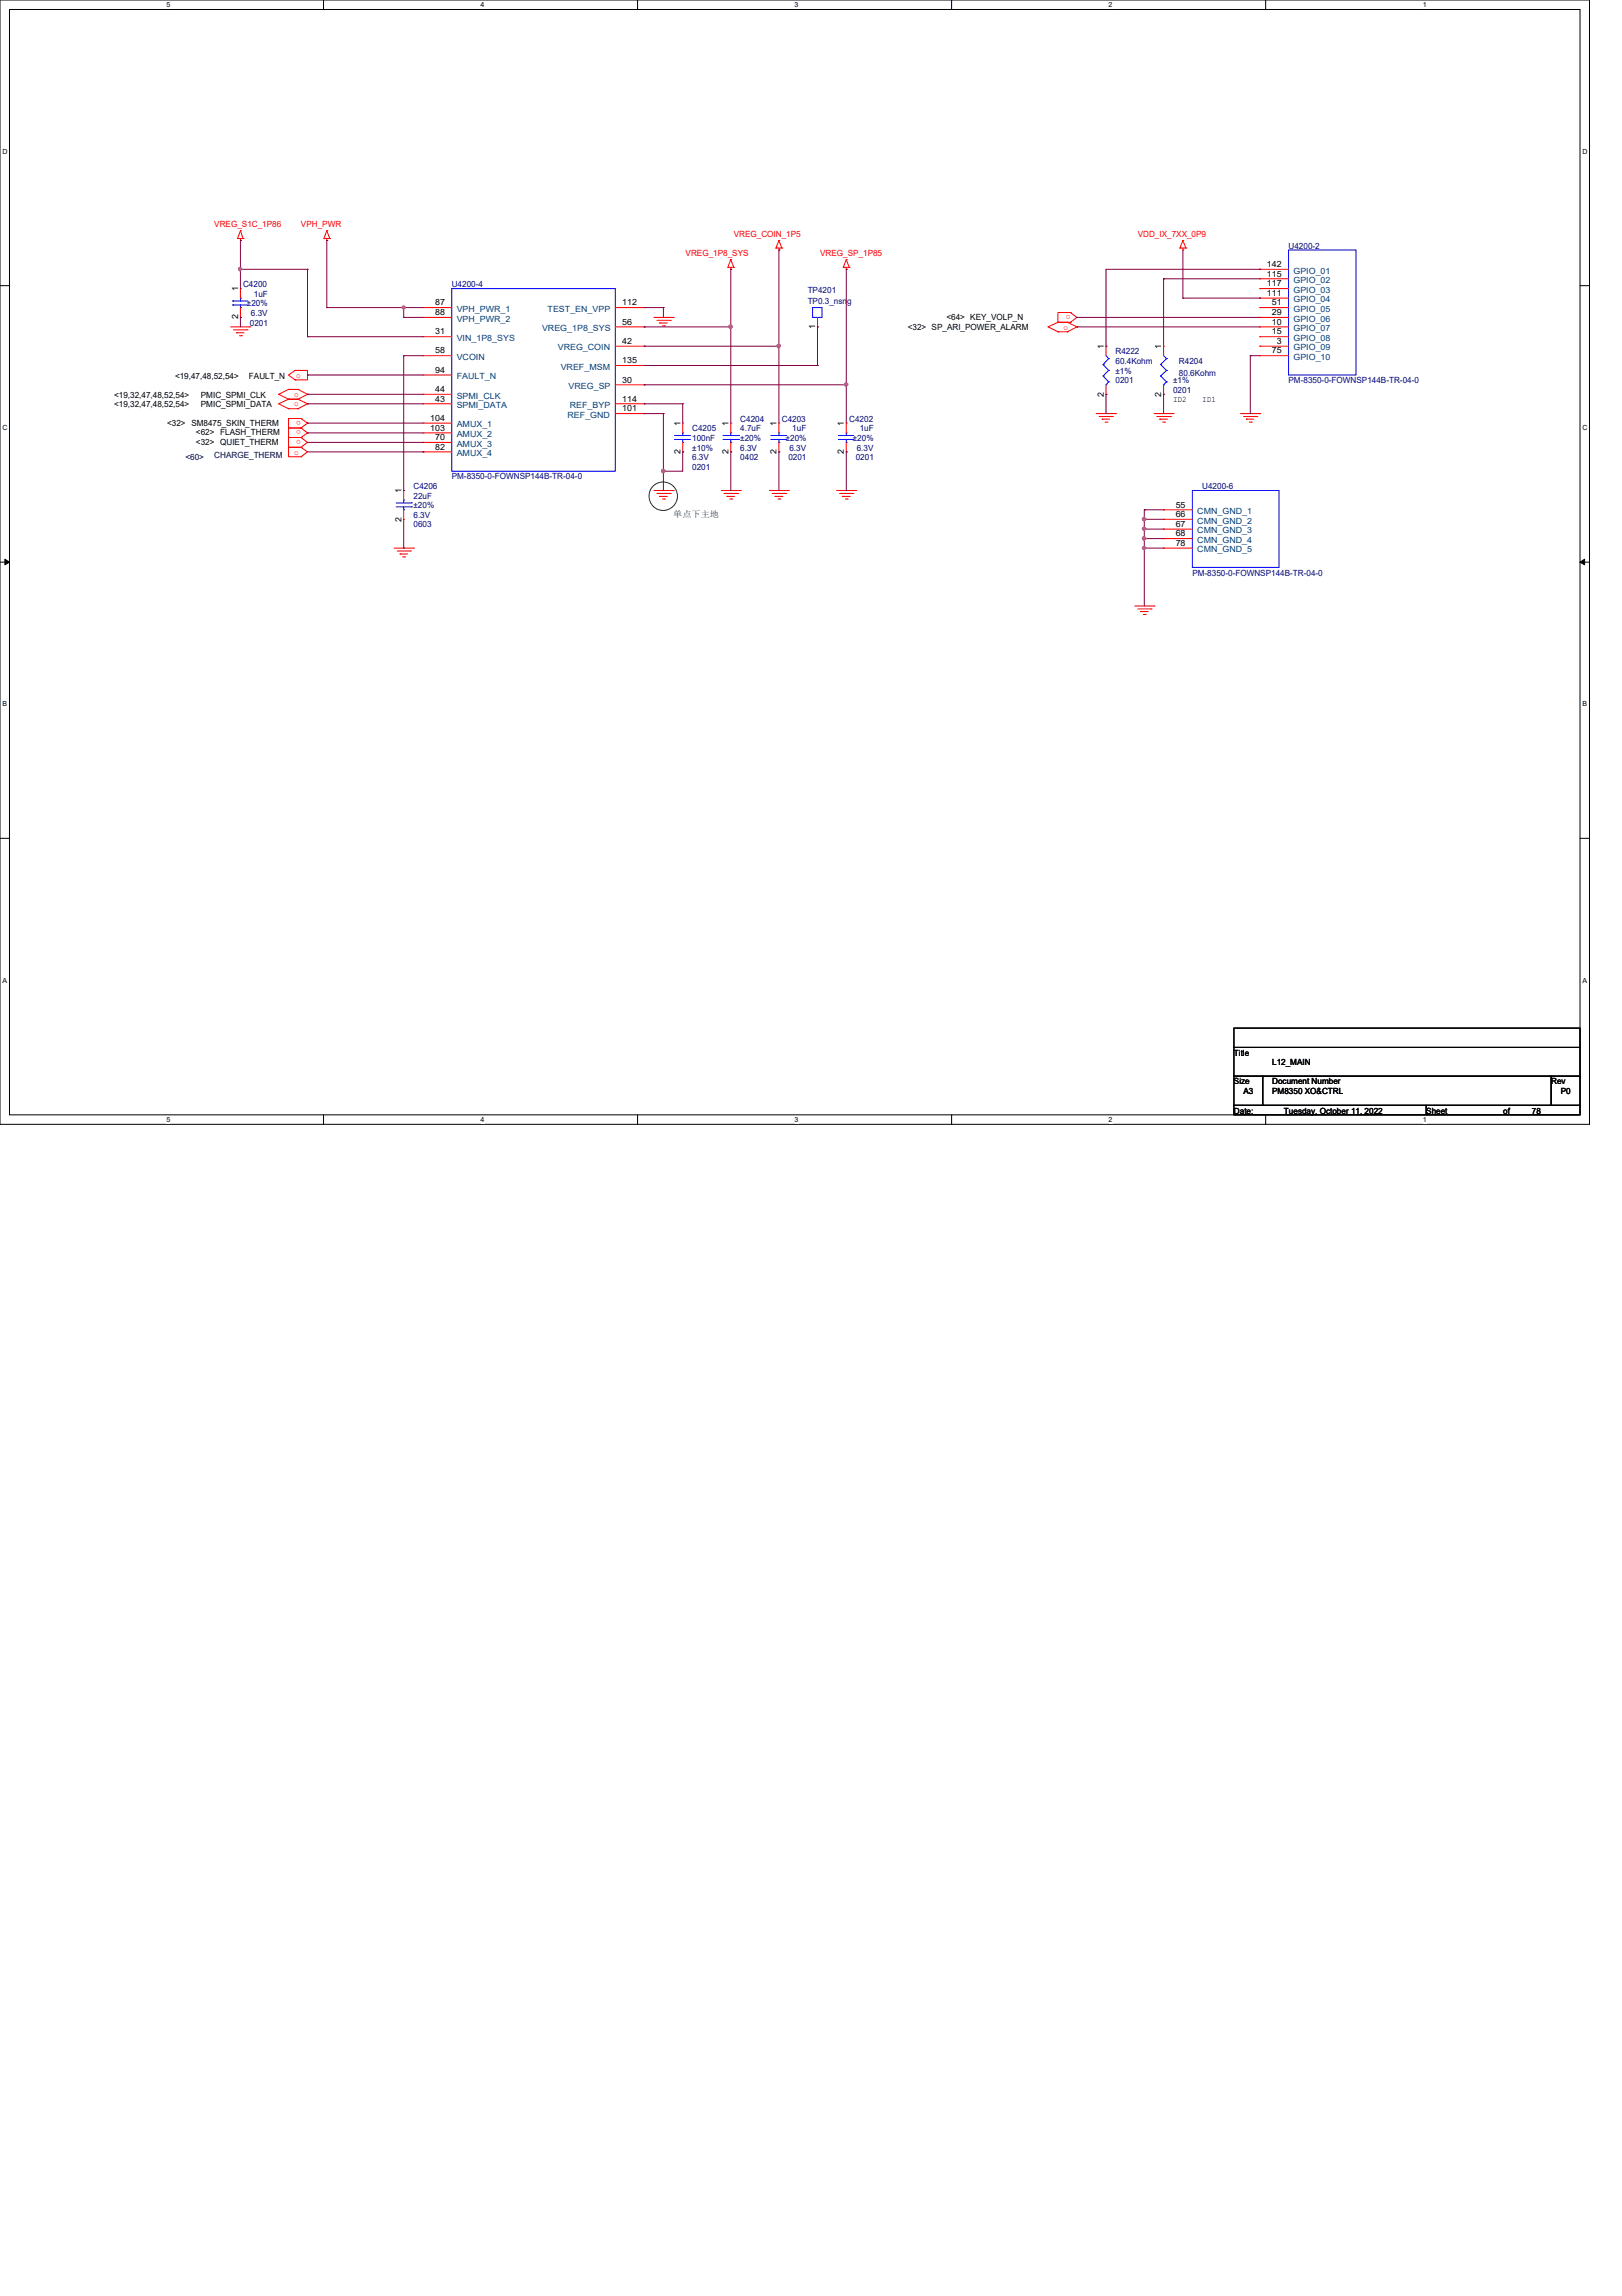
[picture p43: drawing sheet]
<svg xmlns="http://www.w3.org/2000/svg" width="210mm" height="297mm" viewBox="0 0 210 297" stroke-linecap="round" stroke-linejoin="round" font-family="sans-serif">
<defs><g id="words">
<g font-size="1.1" fill="#f00">
<text x="27.7" y="29.4">VREG_S1C_1P86</text>
<text x="38.9" y="29.4">VPH_PWR</text>
<text x="88.7" y="33.1">VREG_1P8_SYS</text>
<text x="95" y="30.6">VREG_COIN_1P5</text>
<text x="106.1" y="33.1">VREG_SP_1P85</text>
<text x="147.2" y="30.6">VDD_IX_7XX_0P9</text>
<text x="138.5" y="40.8" transform="rotate(-180 138.5 40.8)">o</text>
<text x="137.6" y="42.6">o</text>
<text x="38.1" y="51.3">o</text>
<text x="38.1" y="52.6">o</text>
<text x="38.3" y="48.9">o</text>
<text x="38.1" y="58.8">o</text>
<text x="38.9" y="54.4" transform="rotate(-180 38.9 54.4)">o</text>
<text x="38.9" y="56.9" transform="rotate(-180 38.9 56.9)">o</text>
<text x="38.9" y="55.7" transform="rotate(-180 38.9 55.7)">o</text>
</g>
<g font-size="1.1">
<text x="164" y="34.5">142</text>
<text x="164" y="35.8">115</text>
<text x="30.8" y="41.3" transform="rotate(-90 30.8 41.3)">2</text>
<text x="30.8" y="37.7" transform="rotate(-90 30.8 37.7)">1</text>
<text x="56.3" y="39.5">87</text>
<text x="56.3" y="40.8">88</text>
<text x="80.5" y="42">56</text>
<text x="80.5" y="39.5">112</text>
<text x="122.5" y="41.4">&lt;64&gt; KEY_VOLP_N</text>
<text x="164" y="37">117</text>
<text x="164" y="38.3">111</text>
<text x="164.6" y="39.5">51</text>
<text x="164.6" y="40.8">29</text>
<text x="164.6" y="42">10</text>
<text x="56.3" y="43.3">31</text>
<text x="56.3" y="45.7">58</text>
<text x="80.5" y="47">135</text>
<text x="80.5" y="44.5">42</text>
<text x="105.5" y="42.6" transform="rotate(-90 105.5 42.6)">1</text>
<text x="117.5" y="42.8">&lt;32&gt; SP_ARI_POWER_ALARM</text>
<text x="142.8" y="45.1" transform="rotate(-90 142.8 45.1)">1</text>
<text x="150.3" y="45.1" transform="rotate(-90 150.3 45.1)">1</text>
<text x="164.6" y="43.3">15</text>
<text x="164.6" y="45.7">75</text>
<text x="165.2" y="44.5">3</text>
<text x="14.8" y="51.4">&lt;19,32,47,48,52,54&gt;</text>
<text x="14.8" y="52.7">&lt;19,32,47,48,52,54&gt;</text>
<text x="22.6" y="49">&lt;19,47,48,52,54&gt;</text>
<text x="26" y="51.4">PMIC_SPMI_CLK</text>
<text x="26" y="52.7">PMIC_SPMI_DATA</text>
<text x="32.2" y="49">FAULT_N</text>
<text x="56.3" y="48.2">94</text>
<text x="56.3" y="50.7">44</text>
<text x="56.3" y="51.9">43</text>
<text x="80.5" y="53.2">101</text>
<text x="80.5" y="49.5">30</text>
<text x="80.5" y="51.9">114</text>
<text x="142.8" y="51.3" transform="rotate(-90 142.8 51.3)">2</text>
<text x="150.3" y="51.3" transform="rotate(-90 150.3 51.3)">2</text>
<text x="151.8" y="51.9">ID2</text>
<text x="155.6" y="51.9">ID1</text>
<text x="21.6" y="55.1">&lt;32&gt; SM8475_SKIN_THERM</text>
<text x="25.4" y="57.5">&lt;32&gt; QUIET_THERM</text>
<text x="25.4" y="56.3">&lt;62&gt; FLASH_THERM</text>
<text x="55.7" y="54.4">104</text>
<text x="55.7" y="55.7">103</text>
<text x="56.3" y="56.9">70</text>
<text x="56.3" y="58.2">82</text>
<text x="88.1" y="58.8" transform="rotate(-90 88.1 58.8)">2</text>
<text x="88.1" y="55.1" transform="rotate(-90 88.1 55.1)">1</text>
<text x="94.3" y="58.8" transform="rotate(-90 94.3 58.8)">2</text>
<text x="94.3" y="55.1" transform="rotate(-90 94.3 55.1)">1</text>
<text x="100.5" y="58.8" transform="rotate(-90 100.5 58.8)">2</text>
<text x="100.5" y="55.1" transform="rotate(-90 100.5 55.1)">1</text>
<text x="109.2" y="58.8" transform="rotate(-90 109.2 58.8)">2</text>
<text x="109.2" y="55.1" transform="rotate(-90 109.2 55.1)">1</text>
<text x="51.9" y="63.8" transform="rotate(-90 51.9 63.8)">1</text>
<text x="152.1" y="65.7">55</text>
<text x="51.9" y="67.5" transform="rotate(-90 51.9 67.5)">2</text>
<text x="152.1" y="66.9">66</text>
<text x="152.1" y="68.2">67</text>
<text x="152.1" y="69.4">68</text>
<text x="152.1" y="70.6">78</text>
<text x="159.7" y="136.6">Title</text>
<text x="164.6" y="137.8">L12_MAIN</text>
<text x="159.7" y="140.3">Size</text>
<text x="160.9" y="141.6">A3</text>
<text x="164.6" y="140.3">Document Number</text>
<text x="164.6" y="141.6">PM8350 XO&amp;CTRL</text>
<text x="200.7" y="140.3">Rev</text>
<text x="202" y="141.6">P0</text>
<text x="159.7" y="144.1">Date:</text>
<text x="166.2" y="144.1">Tuesday, October 11, 2022</text>
<text x="184.6" y="144.1">Sheet</text>
<text x="194.5" y="144.1">of</text>
<text x="198.2" y="144.1">78</text>
</g>
<g font-size="1.1" fill="#000080">
<text x="166.8" y="32.2">U4200-2</text>
<text x="31.5" y="37.1">C4200</text>
<text x="32" y="39.6">±20%</text>
<text x="32.5" y="40.9">6.3V</text>
<text x="32.9" y="38.4">1uF</text>
<text x="58.5" y="37.1">U4200-4</text>
<text x="104.5" y="37.9">TP4201</text>
<text x="104.5" y="39.4">TP0.3_nsng</text>
<text x="32.3" y="42.1">0201</text>
<text x="144.4" y="45.8">R4222</text>
<text x="144.4" y="47.1">60.4Kohm</text>
<text x="152.6" y="47.1">R4204</text>
<text x="144.4" y="48.3">±1%</text>
<text x="144.4" y="49.6">0201</text>
<text x="151.8" y="49.6">±1%</text>
<text x="151.8" y="50.8">0201</text>
<text x="152.6" y="48.6">80.6Kohm</text>
<text x="166.8" y="49.6">PM-8350-0-FOWNSP144B-TR-04-0</text>
<text x="89.6" y="55.8">C4205</text>
<text x="89.6" y="57.1">100nF</text>
<text x="89.6" y="59.5">6.3V</text>
<text x="89.6" y="58.3">±10%</text>
<text x="95.8" y="54.6">C4204</text>
<text x="95.8" y="55.8">4.7uF</text>
<text x="95.8" y="59.5">0402</text>
<text x="95.8" y="58.3">6.3V</text>
<text x="95.8" y="57.1">±20%</text>
<text x="101.2" y="54.6">C4203</text>
<text x="101.7" y="57.1">±20%</text>
<text x="102" y="59.5">0201</text>
<text x="102.2" y="58.3">6.3V</text>
<text x="102.5" y="55.8">1uF</text>
<text x="109.9" y="54.6">C4202</text>
<text x="110.4" y="57.1">±20%</text>
<text x="110.7" y="59.5">0201</text>
<text x="110.9" y="58.3">6.3V</text>
<text x="111.3" y="55.8">1uF</text>
<text x="53.5" y="63.3">C4206</text>
<text x="53.5" y="64.5">22uF</text>
<text x="53.5" y="65.7">±20%</text>
<text x="58.5" y="62">PM-8350-0-FOWNSP144B-TR-04-0</text>
<text x="89.6" y="60.8">0201</text>
<text x="155.6" y="63.3">U4200-6</text>
<text x="53.5" y="68.2">0603</text>
<text x="53.5" y="67">6.3V</text>
<text x="154.3" y="74.5">PM-8350-0-FOWNSP144B-TR-04-0</text>
</g>
<g font-size="1.1" fill="#004080">
<text x="167.4" y="35.4">GPIO_01</text>
<text x="59.1" y="40.3">VPH_PWR_1</text>
<text x="59.1" y="41.6">VPH_PWR_2</text>
<text x="70.9" y="40.3">TEST_EN_VPP</text>
<text x="167.4" y="36.6">GPIO_02</text>
<text x="167.4" y="37.9">GPIO_03</text>
<text x="167.4" y="39.1">GPIO_04</text>
<text x="167.4" y="40.3">GPIO_05</text>
<text x="167.4" y="41.6">GPIO_06</text>
<text x="59.1" y="44.1">VIN_1P8_SYS</text>
<text x="59.1" y="46.6">VCOIN</text>
<text x="70.1" y="42.8">VREG_1P8_SYS</text>
<text x="72.2" y="45.3">VREG_COIN</text>
<text x="72.6" y="47.8">VREF_MSM</text>
<text x="167.4" y="42.8">GPIO_07</text>
<text x="167.4" y="44.1">GPIO_08</text>
<text x="167.4" y="45.3">GPIO_09</text>
<text x="167.4" y="46.6">GPIO_10</text>
<text x="59.1" y="49.1">FAULT_N</text>
<text x="59.1" y="51.6">SPMI_CLK</text>
<text x="59.1" y="52.8">SPMI_DATA</text>
<text x="73.6" y="50.3">VREG_SP</text>
<text x="73.7" y="52.8">REF_BYP</text>
<text x="59.1" y="55.3">AMUX_1</text>
<text x="59.1" y="56.6">AMUX_2</text>
<text x="59.1" y="57.8">AMUX_3</text>
<text x="59.1" y="59">AMUX_4</text>
<text x="73.4" y="54.1">REF_GND</text>
<text x="154.9" y="66.5">CMN_GND_1</text>
<text x="154.9" y="67.7">CMN_GND_2</text>
<text x="154.9" y="69">CMN_GND_3</text>
<text x="154.9" y="70.2">CMN_GND_4</text>
<text x="154.9" y="71.5">CMN_GND_5</text>
</g>
<g font-size="1.1" fill="#000040">
<text x="24" y="59.5">&lt;60&gt;</text>
<text x="27.7" y="59.3">CHARGE_THERM</text>
</g>
<text font-size="1.1" fill="#008000" x="87.1" y="66.9">单单单主接</text>
<g font-size=".9">
<text x="21.5" y=".9">5</text>
<text x="62.2" y=".9">4</text>
<text x="102.8" y=".9">3</text>
<text x="143.5" y=".9">2</text>
<text x="184.1" y=".9">1</text>
<text x=".3" y="19.9">D</text>
<text x="204.8" y="19.9">D</text>
<text x=".3" y="55.6">C</text>
<text x="204.8" y="55.6">C</text>
<text x=".3" y="91.4">B</text>
<text x="204.8" y="91.4">B</text>
<text x=".3" y="127.1">A</text>
<text x="204.8" y="127.1">A</text>
<text x="21.5" y="145.2">5</text>
<text x="62.2" y="145.2">4</text>
<text x="102.8" y="145.2">3</text>
<text x="143.5" y="145.2">2</text>
<text x="184.1" y="145.2">1</text>
</g>
</g></defs>
<path d="M0 0h205.7v145.5h-205.7zM1.2 1.2h203.3v143h-203.3z" fill="none" stroke="#000" stroke-width=".13"/>
<g fill="#fff">
<path d="M21.5 .1h.6v1h-.6z"/>
<path d="M21.5 144.4h.6v1h-.6z"/>
</g>
<path d="M41.9 0v1.2M41.9 144.2v1.3" fill="none" stroke="#000" stroke-width=".13"/>
<g fill="#fff">
<path d="M62.2 .1h.5v1h-.5z"/>
<path d="M62.2 144.4h.5v1h-.5z"/>
</g>
<path d="M82.5 0v1.2M82.5 144.2v1.3" fill="none" stroke="#000" stroke-width=".13"/>
<g fill="#fff">
<path d="M102.8 .1h.5v1h-.5z"/>
<path d="M102.8 144.4h.5v1h-.5z"/>
</g>
<path d="M123.1 0v1.2M123.1 144.2v1.3" fill="none" stroke="#000" stroke-width=".13"/>
<g fill="#fff">
<path d="M143.5 .1h.5v1h-.5z"/>
<path d="M143.5 144.4h.5v1h-.5z"/>
</g>
<path d="M163.8 0v1.2M163.8 144.2v1.3" fill="none" stroke="#000" stroke-width=".13"/>
<g fill="#fff">
<path d="M184.1 .1h.5v1h-.5z"/>
<path d="M184.1 144.4h.5v1h-.5z"/>
<path d="M.3 19.1h.7v1h-.7z"/>
<path d="M204.8 19.1h.6v1h-.6z"/>
<path d="M.3 54.8h.7v1h-.7z"/>
<path d="M204.8 54.8h.6v1h-.6z"/>
</g>
<path d="M0 37h1.2M204.5 37h1.2" fill="none" stroke="#000" stroke-width=".13"/>
<g fill="#fff">
<path d="M.3 90.6h.6v1h-.6z"/>
<path d="M204.8 90.6h.6v1h-.6z"/>
</g>
<path d="M0 72.7h1.2M.6 72.3l.6 .4-.6 .4zM204.5 72.7l.6-.4v.8zM204.5 72.7h1.2" fill="none" stroke="#000" stroke-width=".13"/>
<path d="M.6 72.3l.6 .4-.6 .4zM204.5 72.7l.6-.4v.8z" fill="#000"/>
<g fill="#fff">
<path d="M.3 126.3h.6v1h-.6z"/>
<path d="M204.8 126.3h.6v1h-.6z"/>
</g>
<path d="M0 108.5h1.2M204.5 108.5h1.2M159.7 133h44.8v2.5h-44.8zM159.7 135.5h44.8v3.7h-44.8zM159.7 139.2h3.7v3.8h-3.7zM163.4 139.2h37.3v3.8h-37.3zM200.7 139.2h3.8v3.8h-3.8zM159.7 143h24.9v1.2h-24.9zM184.6 143h19.9v1.2h-19.9z" fill="none" stroke="#000" stroke-width=".13"/>
<circle cx="85.8" cy="64.2" r="1.85" fill="none" stroke="#008000" stroke-width=".13"/>
<g fill="none" stroke="#f00" stroke-width=".13">
<path d="M30.7 30.9h.1M30.7 30.9h.8M31.1 29.8l.4 1.1M31.1 31.1h.1M31.1 29.8h.1M31.1 37.3h.1M31.1 30.9v.2M31.1 37.3v1.3M31.1 39.8v1.3M31.1 29.8l-.4 1.1M31.5 30.9h.1M41.9 30.9h.1"/>
<path d="M41.9 30.9h.8M42.3 31.1h.1M42.3 29.8h.1M42.3 30.9v.2M42.3 29.8l-.4 1.1M42.3 29.8l.4 1.1M42.7 30.9h.1M54.7 39.8h3.8M54.7 39.8h.1M79.6 39.8h3.8M83.4 39.8h.1M94.2 34.6h.1"/>
<path d="M94.2 34.6h.8M94.6 34.8h.1M94.6 33.6h.1M94.6 34.6v.2M94.6 33.6l-.4 1M94.6 33.6l.4 1M95 34.6h.1M100.4 32.1h.1M100.4 32.1h.8M100.8 31.1l.4 1M100.8 32.3h.1M100.8 31.1h.1"/>
<path d="M100.8 32.1v.2M100.8 31.1l-.4 1M101.2 32.1h.1M109.1 34.6h.1M109.1 34.6h.8M109.5 33.6l.4 1M109.5 34.8h.1M109.5 33.6h.1M109.5 34.6v.2M109.5 33.6l-.4 1M109.9 34.6h.1M152.7 32.1h.1"/>
<path d="M152.7 32.1h.8M153.1 32.3h.1M153.1 31.1h.1M153.1 32.1v.2M153.1 31.1l-.4 1M153.1 31.1l.4 1M153.5 32.1h.1M163 34.8h3.8M163 36.1h3.8M163 37.3h3.8M163 38.6h3.8M163 39.8h3.8"/>
<path d="M163 34.8h.1M163 36.1h.1M163 37.3h.1M163 38.6h.1M163 39.8h.1M29.8 42.3h2.5M30.2 42.7h1.8M30.6 43.1h.1M30.6 43.1h1M31 43.4h.2M31.1 41.1h.1M31.2 43.4h.1"/>
<path d="M32 42.7h.1M32.3 42.3h.1M36.1 51h.1M36.1 52.2h.1M36.1 51l1.2 .6M36.1 52.2l1.2 .7M37.3 50.4h.1M37.3 51.6h.1M37.3 52.9h.1M37.3 50.4l-1.2 .6M37.3 51.6h1.3M37.3 51.6l-1.2 .6"/>
<path d="M37.3 52.9h1.3M37.3 50.4h1.3M38.2 47.9l-.9 .6 .9 .6M38.2 47.9h.1M38.2 49.1h.1M38.2 47.9h1.6v1.2h-1.6M38.6 50.4l1.2 .6M38.6 51.6l1.2 .6M38.6 50.4h.1M38.6 51.6h.1M38.6 52.9h.1M38.9 55.4h.1"/>
<path d="M38.9 54.1h.1M38.9 54.1h-1.6v1.3h1.6M38.9 57.9h.1M38.9 56.6h.1M38.9 56.6h-1.6v1.3h1.6M38.9 55.4h-1.6v1.2h1.6M38.9 59.1h.1M38.9 57.9h-1.6v1.2h1.6M38.9 54.1l.9 .6-.9 .7M38.9 56.6l.9 .6-.9 .7M38.9 55.4l.9 .6-.9 .6M38.9 57.9l.9 .6-.9 .6"/>
<path d="M39.8 51h.1M39.8 52.2h.1M39.8 51l-1.2 .6M39.8 52.2l-1.2 .7M54.7 41.1h3.8M54.7 43.6h3.8M54.7 46h3.8M54.7 48.5h3.8M54.7 51h3.8M54.7 52.2h3.8M54.7 54.7h3.8M54.7 56h3.8"/>
<path d="M54.7 57.2h3.8M54.7 58.5h3.8M54.7 41.1h.1M54.7 43.6h.1M54.7 46h.1M54.7 48.5h.1M54.7 51h.1M54.7 52.2h.1M54.7 54.7h.1M54.7 56h.1M54.7 57.2h.1M54.7 58.5h.1"/>
<path d="M79.6 42.3h3.8M79.6 53.5h3.8M79.6 44.8h3.8M79.6 52.2h3.8M79.6 47.3h3.8M79.6 49.8h3.8M83.4 42.3h.1M83.4 44.8h.1M83.4 47.3h.1M83.4 49.8h.1M83.4 52.2h.1M83.4 53.5h.1"/>
<path d="M84.6 41.1h2.5M85 41.4h1.7M85.3 41.8h1.1M85.3 41.8h.1M85.7 42.2h.3M86 42.2h.1M86.7 41.4h.1M87.1 41.1h.1M88.3 54.7h.1M88.3 58.5h.1M88.3 54.7v1.3M88.3 57.2v1.3"/>
<path d="M94.6 54.7h.1M94.6 58.5h.1M94.6 54.7v1.3M94.6 57.2v1.3M100.8 54.7h.1M100.8 58.5h.1M100.8 54.7v1.3M100.8 57.2v1.3M105.8 42.3h.1M105.8 41.1v1.2M109.5 54.7h.1M109.5 58.5h.1"/>
<path d="M109.5 54.7v1.3M109.5 57.2v1.3M135.6 42.3h.1M135.6 42.3l1.3 .6M136.9 41.7h.1M136.9 42.9h.1M136.9 41.7l-1.3 .6M136.9 42.9h1.2M136.9 41.7h1.2M138.1 41.7l1.3 .6M138.1 41.7h.1M138.1 42.9h.1"/>
<path d="M138.5 40.4l.9 .7-.9 .6M138.5 41.7h.1M138.5 40.4h.1M138.5 40.4h-1.6v1.3h1.6M139.4 42.3h.1M139.4 42.3l-1.3 .6M141.9 53.5h2.5M142.2 53.9h1.8M142.6 54.2h1M142.6 54.2h.1M143 54.6h.3M143.1 44.8h.1"/>
<path d="M143.1 51h.1M143.1 44.8v1.2M143.1 49.8v1.2M143.3 54.6h.1M144 53.9h.1M144.4 53.5h.1M149.4 53.5h2.4M149.7 53.9h1.8M150.1 54.2h.1M150.1 54.2h1M150.5 54.6h.2M150.6 44.8h.1"/>
<path d="M150.6 51h.1M150.6 44.8v1.2M150.6 49.8v1.2M150.7 54.6h.1M151.5 53.9h.1M151.8 53.5h.1M160.5 53.5h2.5M160.9 53.9h1.7M161.3 54.2h.1M161.3 54.2h1M161.7 54.6h.2M161.9 54.6h.1"/>
<path d="M162.6 53.9h.1M163 42.3h3.8M163 41.1h3.8M163 43.6h3.8M163 44.8h3.8M163 46h3.8M163 53.5h.1M163 41.1h.1M163 42.3h.1M163 43.6h.1M163 44.8h.1M163 46h.1"/>
<path d="M51 70.9h2.5M51.4 71.3h1.7M51.8 71.7h.1M51.8 71.7h.9M52.1 72.1h.3M52.2 63.5h.1M52.2 67.2h.1M52.2 63.5v1.2M52.2 66v1.2M52.4 72.1h.1M53.1 71.3h.1M53.5 70.9h.1"/>
<path d="M84.6 63.5h2.5M85 63.8h1.7M85.3 64.2h1.1M85.3 64.2h.1M85.7 64.6h.3M86 64.6h.1M86.7 63.8h.1M87.1 63.5h.1M93.3 63.5h2.5M93.7 63.8h1.8M94.1 64.2h.1M94.1 64.2h1"/>
<path d="M94.4 64.6h.3M94.7 64.6h.1M95.5 63.8h.1M95.8 63.5h.1M99.6 63.5h2.4M99.9 63.8h1.8M100.3 64.2h.1M100.3 64.2h1M100.7 64.6h.2M100.9 64.6h.1M101.7 63.8h.1M102 63.5h.1"/>
<path d="M108.2 63.5h2.5M108.6 63.8h1.8M109 64.2h.1M109 64.2h1M109.4 64.6h.2M109.6 64.6h.1M110.4 63.8h.1M110.7 63.5h.1M146.9 78.4h2.5M147.2 78.8h1.8M147.6 79.1h.1M147.6 79.1h1"/>
<path d="M148 79.5h.2M148.2 79.5h.1M149 78.8h.1M149.4 78.4h.1M150.6 70.9h3.7M150.6 66h3.7M150.6 67.2h3.7M150.6 68.5h3.7M150.6 69.7h3.7M150.6 66h.1M150.6 67.2h.1M150.6 68.5h.1"/>
<path d="M150.6 69.7h.1M150.6 70.9h.1"/>
</g>
<g fill="none" stroke="#00f" stroke-width=".13">
<path d="M30.1 38.9h2M30.1 39.5h2M30.1 38.9h.1M30.1 39.5h.1M31.1 38.6h.1M31.1 39.8h.1M31.1 38.6v.3M31.1 39.5v.3M58.5 37.3h21.1v23.7h-21.1zM105.2 39.8h1.2v1.3h-1.2zM166.8 32.3h8.7v16.2h-8.7zM87.3 56.3h2.1"/>
<path d="M87.3 56.9h2.1M87.3 56.3h.1M87.3 56.9h.1M88.3 56h.1M88.3 57.2h.1M88.3 56v.3M88.3 56.9v.3M93.6 56.3h2M93.6 56.9h2M94.6 56h.1M94.6 57.2h.1M94.6 56v.3"/>
<path d="M94.6 56.9v.3M95.6 56.3h.1M95.6 56.9h.1M99.8 56.3h.1M99.8 56.9h.1M99.8 56.3h2M99.8 56.9h2M100.8 56h.1M100.8 57.2h.1M100.8 56v.3M100.8 56.9v.3M108.5 56.3h2"/>
<path d="M108.5 56.9h2M108.5 56.3h.1M108.5 56.9h.1M109.5 56h.1M109.5 57.2h.1M109.5 56v.3M109.5 56.9v.3M142.7 47.2h.1M142.7 48.6h.1M142.7 47.2l.8 .7M142.7 48.6l.8 .8M143.1 49.8h.1"/>
<path d="M143.1 46l.4 .4M143.5 46.4h.1M143.5 47.9h.1M143.5 49.4h.1M143.5 46.4l-.8 .8M143.5 47.9l-.8 .7M143.5 49.4l-.4 .4M150.2 47.2h.1M150.2 48.6h.1M150.2 47.2l.8 .7M150.2 48.6l.8 .8M150.6 49.8h.1"/>
<path d="M150.6 46l.4 .4M151 46.4h.1M151 47.9h.1M151 49.4h.1M151 46.4l-.8 .8M151 47.9l-.8 .7M151 49.4l-.4 .4M51.3 65.1h2M51.3 65.6h2M52.2 64.7h.1M52.2 66h.1M52.2 64.7v.4"/>
<path d="M52.2 65.6v.4M53.3 65.1h.1M53.3 65.6h.1M154.3 63.5h11.2v9.9h-11.2z"/>
</g>
<path d="M31.1 34.8h8.7M31.1 34.8h.1M39.8 34.8h.1M39.8 34.8v8.8M42.3 39.8h.1M42.3 31.1h.1M42.3 31.1v8.7M42.3 39.8h9.9M39.8 43.6h.1M39.8 43.6h14.9" fill="none" stroke="#800040" stroke-width=".13"/>
<path d="M30.9 34.6h.3l.1 .2-.1 .2-.1 .1-.2-.1z" fill-rule="evenodd" fill="#f0f"/>
<path d="M30.9 34.6h.3l.1 .2-.1 .2-.1 .1-.2-.1z" fill="none" stroke="#f0f" stroke-width=".13"/>
<path d="M31.1 31.1h.1M31.1 34.8h.1M31.1 31.1v6.2M52.2 39.8h.1M52.2 39.8v1.3M52.2 39.8h2.5M31.1 41.1h.1M31.1 41.1v1.2M52.2 41.1h.1M52.2 41.1h2.5" fill="none" stroke="#800040" stroke-width=".13"/>
<path d="M52.1 39.6h.3l.1 .2-.1 .1-.2 .1-.1-.1z" fill-rule="evenodd" fill="#f0f"/>
<path d="M52.1 39.6h.3l.1 .2-.1 .1-.2 .1-.1-.1z" fill="none" stroke="#f0f" stroke-width=".13"/>
<g fill="none" stroke="#800040" stroke-width=".13">
<path d="M83.4 39.8h.1M83.4 39.8h2.5M85.9 39.8h.1M85.9 39.8v1.3M39.8 48.5h.1M39.8 51h.1M39.8 52.2h.1M39.8 54.7h.1M39.8 57.2h14.9M39.8 48.5h14.9M39.8 51h14.9M39.8 52.2h14.9"/>
<path d="M39.8 54.7h14.9M52.2 46h.1M52.2 46v17.5M52.2 46h2.5M54.7 57.2h.1M83.4 42.3h11.2M83.4 42.3h.1M83.4 44.8h.1M83.4 49.8h.1M83.4 47.3h22.4M83.4 44.8h17.4M83.4 49.8h26.1"/>
<path d="M105.8 47.3h.1M52.2 63.5h.1"/>
</g>
<path d="M109.3 49.6h.3l.1 .1-.1 .2-.1 .1-.2-.1z" fill-rule="evenodd" fill="#f0f"/>
<path d="M109.3 49.6h.3l.1 .1-.1 .2-.1 .1-.2-.1z" fill="none" stroke="#f0f" stroke-width=".13"/>
<g fill="none" stroke="#800040" stroke-width=".13">
<path d="M83.4 52.2h4.9M83.4 52.2h.1M83.4 53.5h.1M83.4 53.5h2.5M85.9 53.5h.1M85.9 53.5v7.5M88.3 52.2h.1M88.3 52.2v2.5M94.6 58.5h.1M94.6 58.5v5M100.8 58.5h.1M100.8 58.5v5"/>
<path d="M109.5 58.5h.1M109.5 58.5v5"/>
</g>
<path d="M85.7 60.8h.3l.1 .1-.1 .2-.2 .1-.1-.1z" fill-rule="evenodd" fill="#f0f"/>
<path d="M85.7 60.8h.3l.1 .1-.1 .2-.2 .1-.1-.1z" fill="none" stroke="#f0f" stroke-width=".13"/>
<g fill="none" stroke="#800040" stroke-width=".13">
<path d="M88.3 58.5h.1M88.3 58.5v2.5h-2.4M139.4 41.1h.1M139.4 42.3h.1M139.4 41.1h23.6M139.4 42.3h23.6M161.8 46h.1M161.8 46v7.5M85.9 61h.1M85.9 61v2.5M148.1 66h.1M148.1 66v1.2"/>
<path d="M148.1 66h2.5"/>
</g>
<path d="M147.9 67h.3l.1 .1-.1 .2-.2 .1-.1-.1z" fill-rule="evenodd" fill="#f0f"/>
<path d="M147.9 67h.3l.1 .1-.1 .2-.2 .1-.1-.1z" fill="none" stroke="#f0f" stroke-width=".13"/>
<path d="M148.1 67.2h.1M148.1 68.5h.1M148.1 67.2v1.3M148.1 67.2h2.5M148.1 68.5h2.5" fill="none" stroke="#800040" stroke-width=".13"/>
<path d="M147.9 68.3h.3l.1 .1-.1 .1-.2 .1-.1-.1z" fill-rule="evenodd" fill="#f0f"/>
<path d="M147.9 68.3h.3l.1 .1-.1 .1-.2 .1-.1-.1z" fill="none" stroke="#f0f" stroke-width=".13"/>
<path d="M148.1 68.5h.1M148.1 69.7h.1M148.1 68.5v2.4M148.1 69.7h2.5" fill="none" stroke="#800040" stroke-width=".13"/>
<path d="M147.9 69.5h.3l.1 .1-.1 .2-.2 .1-.1-.1z" fill-rule="evenodd" fill="#f0f"/>
<path d="M147.9 69.5h.3l.1 .1-.1 .2-.2 .1-.1-.1z" fill="none" stroke="#f0f" stroke-width=".13"/>
<path d="M148.1 70.9h.1M148.1 70.9v7.5M148.1 70.9h2.5" fill="none" stroke="#800040" stroke-width=".13"/>
<path d="M147.9 70.8h.3l.1 .1-.1 .1-.2 .1-.1-.1z" fill-rule="evenodd" fill="#f0f"/>
<path d="M147.9 70.8h.3l.1 .1-.1 .1-.2 .1-.1-.1z" fill="none" stroke="#f0f" stroke-width=".13"/>
<path d="M94.6 34.8h.1M94.6 34.8v7.5" fill="none" stroke="#800040" stroke-width=".13"/>
<path d="M94.4 42.1h.3l.1 .1-.1 .2-.2 .1-.1-.1z" fill-rule="evenodd" fill="#f0f"/>
<path d="M94.4 42.1h.3l.1 .1-.1 .2-.2 .1-.1-.1z" fill="none" stroke="#f0f" stroke-width=".13"/>
<path d="M100.8 32.3h.1M100.8 32.3v12.5" fill="none" stroke="#800040" stroke-width=".13"/>
<path d="M100.6 44.6h.3l.1 .1-.1 .2-.1 .1-.2-.1z" fill-rule="evenodd" fill="#f0f"/>
<path d="M100.6 44.6h.3l.1 .1-.1 .2-.1 .1-.2-.1z" fill="none" stroke="#f0f" stroke-width=".13"/>
<g fill="none" stroke="#800040" stroke-width=".13">
<path d="M109.5 34.8h.1M109.5 34.8v19.9M150.6 36.1h12.4M150.6 36.1h.1M150.6 36.1v8.7M153.1 38.6h.1M153.1 38.6h9.9M153.1 32.3v6.3M163 38.6h.1M163 34.8h.1M163 34.8h-19.9v10M39.8 56h.1"/>
<path d="M39.8 58.5h14.9M39.8 56h14.9M54.7 58.5h.1M94.6 42.3h.1M94.6 42.3v12.4M100.8 44.8h.1M100.8 44.8v9.9M105.8 42.3h.1M105.8 42.3v5M109.5 49.8h.1M143.1 44.8h.1M143.1 51h.1"/>
<path d="M143.1 51v2.5M150.6 51h.1M150.6 51v2.5M161.8 46h.1M161.8 46h1.2M52.2 70.9h.1M52.2 67.2v3.7"/>
</g>
<path d="M30.9 34.6h.3l.1 .2-.1 .2-.1 .1-.2-.1z" fill-rule="evenodd" fill="#f0f"/>
<path d="M30.9 34.6h.3l.1 .2-.1 .2-.1 .1-.2-.1z" fill="none" stroke="#f0f" stroke-width=".13"/>
<path d="M52.1 39.6h.3l.1 .2-.1 .1-.2 .1-.1-.1z" fill-rule="evenodd" fill="#f0f"/>
<path d="M52.1 39.6h.3l.1 .2-.1 .1-.2 .1-.1-.1z" fill="none" stroke="#f0f" stroke-width=".13"/>
<path d="M109.3 49.6h.3l.1 .1-.1 .2-.1 .1-.2-.1z" fill-rule="evenodd" fill="#f0f"/>
<path d="M109.3 49.6h.3l.1 .1-.1 .2-.1 .1-.2-.1z" fill="none" stroke="#f0f" stroke-width=".13"/>
<path d="M85.7 60.8h.3l.1 .1-.1 .2-.2 .1-.1-.1z" fill-rule="evenodd" fill="#f0f"/>
<path d="M85.7 60.8h.3l.1 .1-.1 .2-.2 .1-.1-.1z" fill="none" stroke="#f0f" stroke-width=".13"/>
<path d="M147.9 67h.3l.1 .1-.1 .2-.2 .1-.1-.1z" fill-rule="evenodd" fill="#f0f"/>
<path d="M147.9 67h.3l.1 .1-.1 .2-.2 .1-.1-.1z" fill="none" stroke="#f0f" stroke-width=".13"/>
<path d="M147.9 68.3h.3l.1 .1-.1 .1-.2 .1-.1-.1z" fill-rule="evenodd" fill="#f0f"/>
<path d="M147.9 68.3h.3l.1 .1-.1 .1-.2 .1-.1-.1z" fill="none" stroke="#f0f" stroke-width=".13"/>
<path d="M147.9 69.5h.3l.1 .1-.1 .2-.2 .1-.1-.1z" fill-rule="evenodd" fill="#f0f"/>
<path d="M147.9 69.5h.3l.1 .1-.1 .2-.2 .1-.1-.1z" fill="none" stroke="#f0f" stroke-width=".13"/>
<path d="M147.9 70.8h.3l.1 .1-.1 .1-.2 .1-.1-.1z" fill-rule="evenodd" fill="#f0f"/>
<path d="M147.9 70.8h.3l.1 .1-.1 .1-.2 .1-.1-.1z" fill="none" stroke="#f0f" stroke-width=".13"/>
<path d="M94.4 42.1h.3l.1 .1-.1 .2-.2 .1-.1-.1z" fill-rule="evenodd" fill="#f0f"/>
<path d="M94.4 42.1h.3l.1 .1-.1 .2-.2 .1-.1-.1z" fill="none" stroke="#f0f" stroke-width=".13"/>
<path d="M100.6 44.6h.3l.1 .1-.1 .2-.1 .1-.2-.1z" fill-rule="evenodd" fill="#f0f"/>
<path d="M100.6 44.6h.3l.1 .1-.1 .2-.1 .1-.2-.1z" fill="none" stroke="#f0f" stroke-width=".13"/>
<use href="#words"/>
</svg>
